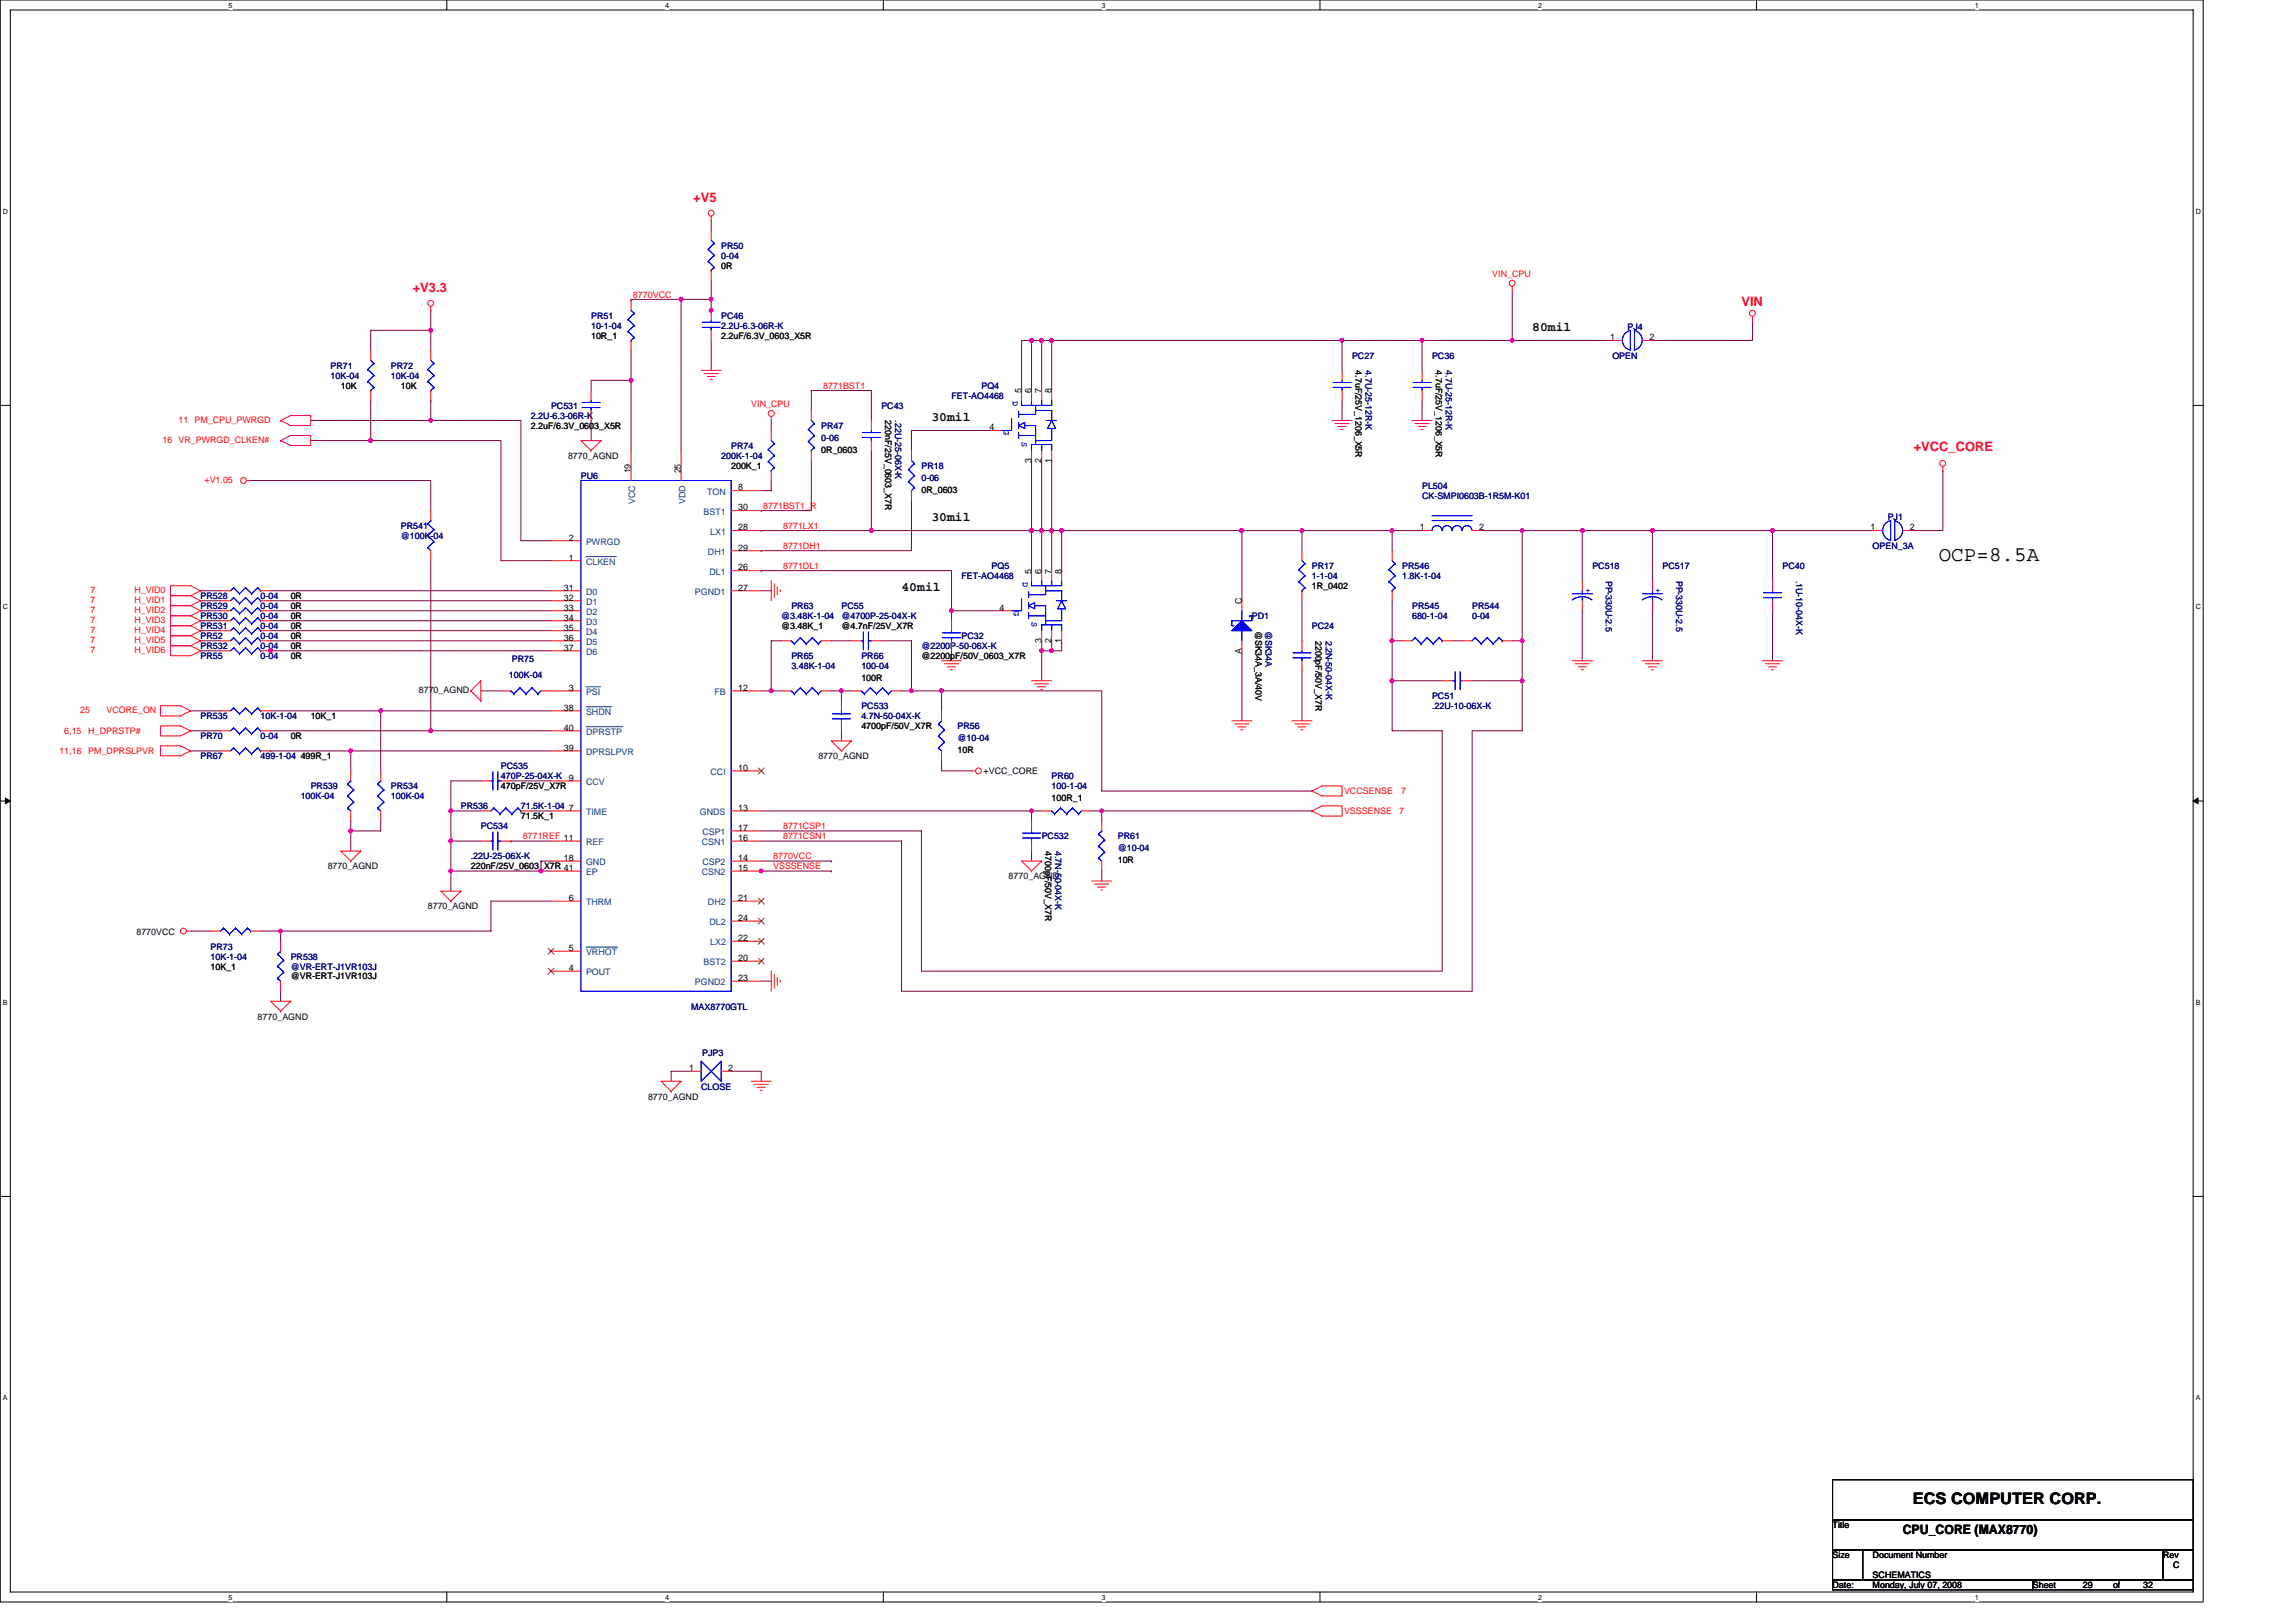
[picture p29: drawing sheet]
<svg xmlns="http://www.w3.org/2000/svg" width="297mm" height="210mm" viewBox="0 0 297 210" stroke-linecap="round" stroke-linejoin="round" font-family="sans-serif">
<defs><g id="words">
<text font-size="2.7" x="250.8" y="72.5">OCP=8.5A</text>
<text font-size="2.1" x="247.5" y="194.6">ECS COMPUTER CORP.</text>
<g font-size="1.7" fill="#f00">
<text x="89.7" y="26.2">+V5</text>
<text x="53.4" y="37.8">+V3.3</text>
<text x="225.3" y="39.6">VIN</text>
<text x="247.6" y="58.3">+VCC_CORE</text>
</g>
<g font-size="1.7">
<text x="198.2" y="42.8">80mil</text>
<text x="120.5" y="54.5">30mil</text>
<text x="120.5" y="67.4">30mil</text>
<text x="116.6" y="76.5">40mil</text>
<text x="246.2" y="198.5">CPU_CORE (MAX8770)</text>
</g>
<g font-size="1.2" fill="#000080">
<text x="93.3" y="32.2">PR50</text>
<text x="93.3" y="33.5">0-04</text>
<text x="76.5" y="41.2">PR51</text>
<text x="93.3" y="41.2">PC46</text>
<text x="42.8" y="47.7">PR71</text>
<text x="50.6" y="47.7">PR72</text>
<text x="76.5" y="42.5">10-1-04</text>
<text x="93.3" y="42.5">2.2U-6.3-06R-K</text>
<text x="174.9" y="46.4">PC27</text>
<text x="176.7" y="47.9" transform="rotate(90 176.7 47.9)">4.7U-25-12R-K</text>
<text x="185.3" y="46.4">PC36</text>
<text x="187" y="47.9" transform="rotate(90 187 47.9)">4.7U-25-12R-K</text>
<text x="208.6" y="46.4">OPEN</text>
<text x="210.5" y="42.7">PJ4</text>
<text x="42.8" y="49">10K-04</text>
<text x="50.6" y="49">10K-04</text>
<text x="71.3" y="52.9">PC531</text>
<text x="114" y="52.9">PC43</text>
<text x="123.1" y="51.6">FET-AO4468</text>
<text x="127" y="50.3">PQ4</text>
<text x="68.7" y="54.2">2.2U-6.3-06R-K</text>
<text x="93.3" y="59.4">200K-1-04</text>
<text x="94.6" y="58.1">PR74</text>
<text x="106.3" y="55.5">PR47</text>
<text x="106.3" y="57">0-06</text>
<text x="115.8" y="54.4" transform="rotate(90 115.8 54.4)">.22U-25-06X-K</text>
<text x="75.2" y="62">PU6</text>
<text x="119.2" y="60.7">PR18</text>
<text x="119.2" y="62.2">0-06</text>
<text x="184" y="63.2">PL504</text>
<text x="184" y="64.6">CK-SMPI0603B-1R5M-K01</text>
<text x="51.9" y="68.4">PR541</text>
<text x="51.9" y="69.7">@100K-04</text>
<text x="242.3" y="71">OPEN_3A</text>
<text x="244.2" y="67.3">PJ1</text>
<text x="25.9" y="77.5">PR528</text>
<text x="33.7" y="77.5">0-04</text>
<text x="124.4" y="74.9">FET-AO4468</text>
<text x="128.3" y="73.6">PQ5</text>
<text x="169.7" y="73.6">PR17</text>
<text x="169.7" y="74.9">1-1-04</text>
<text x="181.4" y="73.6">PR546</text>
<text x="181.4" y="74.9">1.8K-1-04</text>
<text x="206" y="73.6">PC518</text>
<text x="207.8" y="75.1" transform="rotate(90 207.8 75.1)">PP-330U-2.5</text>
<text x="215.1" y="73.6">PC517</text>
<text x="216.8" y="75.1" transform="rotate(90 216.8 75.1)">PP-330U-2.5</text>
<text x="230.6" y="73.6">PC40</text>
<text x="232.4" y="75.1" transform="rotate(90 232.4 75.1)">.1U-10-04X-K</text>
<text x="25.9" y="78.8">PR529</text>
<text x="25.9" y="80.1">PR530</text>
<text x="25.9" y="82.7">PR52</text>
<text x="25.9" y="81.4">PR531</text>
<text x="25.9" y="84">PR532</text>
<text x="33.7" y="78.8">0-04</text>
<text x="33.7" y="80.1">0-04</text>
<text x="33.7" y="81.4">0-04</text>
<text x="33.7" y="84">0-04</text>
<text x="33.7" y="82.7">0-04</text>
<text x="101.1" y="80.1">@3.48K-1-04</text>
<text x="102.4" y="78.8">PR63</text>
<text x="108.9" y="78.8">PC55</text>
<text x="108.9" y="80.1">@4700P-25-04X-K</text>
<text x="119.2" y="84">@2200P-50-06X-K</text>
<text x="124.4" y="82.7">PC32</text>
<text x="162" y="80.1">PD1</text>
<text x="163.7" y="81.6" transform="rotate(90 163.7 81.6)">@SK34A</text>
<text x="169.7" y="81.4">PC24</text>
<text x="171.5" y="82.9" transform="rotate(90 171.5 82.9)">2.2N-50-04X-K</text>
<text x="182.7" y="78.8">PR545</text>
<text x="182.7" y="80.1">680-1-04</text>
<text x="190.5" y="78.8">PR544</text>
<text x="190.5" y="80.1">0-04</text>
<text x="25.9" y="85.3">PR55</text>
<text x="33.7" y="85.3">0-04</text>
<text x="65.8" y="87.7">100K-04</text>
<text x="66.2" y="85.7">PR75</text>
<text x="102.4" y="85.3">PR65</text>
<text x="102.4" y="86.6">3.48K-1-04</text>
<text x="111.4" y="85.3">PR66</text>
<text x="111.4" y="86.6">100-04</text>
<text x="25.9" y="93">PR535</text>
<text x="25.9" y="95.6">PR70</text>
<text x="33.7" y="93">10K-1-04</text>
<text x="33.7" y="95.6">0-04</text>
<text x="111.4" y="91.8">PC533</text>
<text x="111.4" y="93">4.7N-50-04X-K</text>
<text x="123.9" y="94.3">PR56</text>
<text x="123.9" y="95.9">@10-04</text>
<text x="185.3" y="90.5">PC51</text>
<text x="185.3" y="91.8">.22U-10-06X-K</text>
<text x="25.9" y="98.2">PR67</text>
<text x="33.7" y="98.2">499-1-04</text>
<text x="64.8" y="99.5">PC535</text>
<text x="64.8" y="100.8">470P-25-04X-K</text>
<text x="136.1" y="100.8">PR60</text>
<text x="38.9" y="103.4">100K-04</text>
<text x="40.2" y="102.1">PR539</text>
<text x="50.6" y="102.1">PR534</text>
<text x="50.6" y="103.4">100K-04</text>
<text x="59.6" y="104.7">PR536</text>
<text x="62.2" y="107.3">PC534</text>
<text x="67.4" y="104.7">71.5K-1-04</text>
<text x="136.1" y="102.1">100-1-04</text>
<text x="60.9" y="111.2">.22U-25-06X-K</text>
<text x="134.8" y="108.6">PC532</text>
<text x="136.5" y="110.1" transform="rotate(90 136.5 110.1)">4.7N-50-04X-K</text>
<text x="144.6" y="108.6">PR61</text>
<text x="144.6" y="110.2">@10-04</text>
<text x="27.2" y="122.9">PR73</text>
<text x="27.2" y="124.1">10K-1-04</text>
<text x="37.6" y="124.1">PR538</text>
<text x="37.6" y="125.4">@VR-ERT-J1VR103J</text>
<text x="89.4" y="130.6">MAX8770GTL</text>
<text x="90.8" y="136.6">PJP3</text>
<text x="90.7" y="141">CLOSE</text>
</g>
<g font-size="1.2">
<text x="93.3" y="34.8">0R</text>
<text x="76.5" y="43.8">10R_1</text>
<text x="93.3" y="43.8">2.2uF/6.3V_0603_X5R</text>
<text x="175.4" y="47.9" transform="rotate(90 175.4 47.9)">4.7uF/25V_1206_X5R</text>
<text x="185.8" y="47.9" transform="rotate(90 185.8 47.9)">4.7uF/25V_1206_X5R</text>
<text x="208.3" y="44">1</text>
<text x="213.4" y="44">2</text>
<text x="44.1" y="50.3">10K</text>
<text x="51.9" y="50.3">10K</text>
<text x="132.1" y="50.9" transform="rotate(-90 132.1 50.9)">5</text>
<text x="133.4" y="50.9" transform="rotate(-90 133.4 50.9)">6</text>
<text x="134.7" y="50.9" transform="rotate(-90 134.7 50.9)">7</text>
<text x="136" y="50.9" transform="rotate(-90 136 50.9)">8</text>
<text x="68.7" y="55.5">2.2uF/6.3V_0603_X5R</text>
<text x="73.5" y="59.4">8770_AGND</text>
<text x="106.3" y="58.6">0R_0603</text>
<text x="114.5" y="54.4" transform="rotate(90 114.5 54.4)">220nF/25V_0603_X7R</text>
<text x="128" y="55.7">4</text>
<text x="133.4" y="59.8" transform="rotate(-90 133.4 59.8)">3</text>
<text x="134.7" y="59.8" transform="rotate(-90 134.7 59.8)">2</text>
<text x="136" y="59.8" transform="rotate(-90 136 59.8)">1</text>
<text x="81.6" y="61.3" transform="rotate(-90 81.6 61.3)">19</text>
<text x="88.1" y="61.3" transform="rotate(-90 88.1 61.3)">25</text>
<text x="94.6" y="60.7">200K_1</text>
<text x="95.5" y="63.5">8</text>
<text x="119.2" y="63.8">0R_0603</text>
<text x="73.6" y="69.9">2</text>
<text x="95.5" y="71.2">29</text>
<text x="95.5" y="66">30</text>
<text x="95.5" y="68.6">28</text>
<text x="183.7" y="68.6">1</text>
<text x="191.4" y="68.6">2</text>
<text x="242" y="68.6">1</text>
<text x="247.1" y="68.6">2</text>
<text x="37.6" y="77.5">0R</text>
<text x="72.9" y="76.4">31</text>
<text x="72.9" y="77.7">32</text>
<text x="73.6" y="72.5">1</text>
<text x="95.5" y="73.8">26</text>
<text x="95.5" y="76.4">27</text>
<text x="133.4" y="74.2" transform="rotate(-90 133.4 74.2)">5</text>
<text x="134.7" y="74.2" transform="rotate(-90 134.7 74.2)">6</text>
<text x="136" y="74.2" transform="rotate(-90 136 74.2)">7</text>
<text x="137.3" y="74.2" transform="rotate(-90 137.3 74.2)">8</text>
<text x="169.7" y="76.2">1R_0402</text>
<text x="37.6" y="78.8">0R</text>
<text x="37.6" y="80.1">0R</text>
<text x="37.6" y="82.7">0R</text>
<text x="37.6" y="81.4">0R</text>
<text x="37.6" y="84">0R</text>
<text x="72.9" y="79">33</text>
<text x="72.9" y="80.3">34</text>
<text x="72.9" y="82.9">36</text>
<text x="72.9" y="81.6">35</text>
<text x="101.1" y="81.4">@3.48K_1</text>
<text x="108.9" y="81.4">@4.7nF/25V_X7R</text>
<text x="129.3" y="79">4</text>
<text x="134.7" y="83.1" transform="rotate(-90 134.7 83.1)">3</text>
<text x="136" y="83.1" transform="rotate(-90 136 83.1)">2</text>
<text x="137.3" y="83.1" transform="rotate(-90 137.3 83.1)">1</text>
<text x="160.7" y="78.1" transform="rotate(-90 160.7 78.1)">C</text>
<text x="162.4" y="81.6" transform="rotate(90 162.4 81.6)">@SK34A_3A/40V</text>
<text x="170.2" y="82.9" transform="rotate(90 170.2 82.9)">2200pF/50V_X7R</text>
<text x="37.6" y="85.3">0R</text>
<text x="54.2" y="89.7">8770_AGND</text>
<text x="72.9" y="84.2">37</text>
<text x="73.6" y="89.4">3</text>
<text x="95.5" y="89.4">12</text>
<text x="111.4" y="88.1">100R</text>
<text x="119.2" y="85.3">@2200pF/50V_0603_X7R</text>
<text x="160.7" y="84.6" transform="rotate(-90 160.7 84.6)">A</text>
<text x="37.6" y="95.6">0R</text>
<text x="40.2" y="93">10K_1</text>
<text x="72.9" y="94.5">40</text>
<text x="72.9" y="91.9">38</text>
<text x="111.4" y="94.3">4700pF/50V_X7R</text>
<text x="38.9" y="98.2">499R_1</text>
<text x="72.9" y="97.1">39</text>
<text x="73.6" y="101">9</text>
<text x="95.5" y="99.7">10</text>
<text x="105.9" y="98.2">8770_AGND</text>
<text x="123.9" y="97.5">10R</text>
<text x="127.3" y="100.2">+VCC_CORE</text>
<text x="64.8" y="102.1">470pF/25V_X7R</text>
<text x="67.4" y="106">71.5K_1</text>
<text x="73.6" y="104.9">7</text>
<text x="95.5" y="107.5">17</text>
<text x="95.5" y="104.9">13</text>
<text x="136.1" y="103.7">100R_1</text>
<text x="42.4" y="112.5">8770_AGND</text>
<text x="60.9" y="112.5">220nF/25V_0603_X7R 41</text>
<text x="72.9" y="111.4">18</text>
<text x="95.5" y="111.4">14</text>
<text x="95.5" y="108.8">16</text>
<text x="95.5" y="112.7">15</text>
<text x="130.5" y="113.8">8770_AGND</text>
<text x="135.2" y="110.1" transform="rotate(90 135.2 110.1)">4700pF/50V_X7R</text>
<text x="144.6" y="111.7">10R</text>
<text x="55.3" y="117.7">8770_AGND</text>
<text x="73.6" y="116.6">6</text>
<text x="95.5" y="116.6">21</text>
<text x="95.5" y="119.1">24</text>
<text x="17.6" y="120.9">8770VCC</text>
<text x="27.2" y="125.4">10K_1</text>
<text x="73.6" y="125.6">4</text>
<text x="73.6" y="123">5</text>
<text x="95.5" y="124.3">20</text>
<text x="95.5" y="121.8">22</text>
<text x="33.3" y="131.9">8770_AGND</text>
<text x="37.6" y="126.7">@VR-ERT-J1VR103J</text>
<text x="95.5" y="126.9">23</text>
<text x="83.8" y="142.3">8770_AGND</text>
<text x="89.2" y="138.6">1</text>
<text x="94.2" y="138.6">2</text>
<text x="237.1" y="197.7">Title</text>
<text x="237.1" y="201.6">Size</text>
<text x="242.3" y="201.6">Document Number</text>
<text x="279.8" y="201.6">Rev</text>
<text x="281.1" y="202.9">C</text>
<text x="237.1" y="205.5">Date:</text>
<text x="242.3" y="205.5">Monday, July 07, 2008</text>
<text x="242.3" y="204.2">SCHEMATICS</text>
<text x="263" y="205.5">Sheet</text>
<text x="269.5" y="205.5">29</text>
<text x="273.4" y="205.5">of</text>
<text x="277.3" y="205.5">32</text>
</g>
<g font-size="1.2" fill="#f00">
<text x="193.1" y="35.8">VIN_CPU</text>
<text x="81.9" y="38.6">8770VCC</text>
<text x="97.2" y="52.6">VIN_CPU</text>
<text x="106.5" y="50.3">8771BST1</text>
<text x="21" y="57.3">16 VR_PWRGD_CLKEN#</text>
<text x="23.1" y="54.7">11 PM_CPU_PWRGD</text>
<text x="26.5" y="62.5">+V1.05</text>
<text x="98.7" y="65.8">8771BST1_R</text>
<text x="101.3" y="71">8771DH1</text>
<text x="101.3" y="68.4">8771LX1</text>
<text x="11.7" y="76.7">7</text>
<text x="17.4" y="76.7">H_VID0</text>
<text x="101.3" y="73.6">8771DL1</text>
<text x="11.7" y="79.3">7</text>
<text x="11.7" y="80.6">7</text>
<text x="11.7" y="78">7</text>
<text x="11.7" y="81.9">7</text>
<text x="11.7" y="83.2">7</text>
<text x="17.4" y="79.3">H_VID2</text>
<text x="17.4" y="80.6">H_VID3</text>
<text x="17.4" y="78">H_VID1</text>
<text x="17.4" y="81.9">H_VID4</text>
<text x="17.4" y="83.2">H_VID5</text>
<text x="11.7" y="84.5">7</text>
<text x="17.4" y="84.5">H_VID6</text>
<text x="8.3" y="95">6,15</text>
<text x="10.4" y="92.3">25</text>
<text x="11.4" y="95">H_DPRSTP#</text>
<text x="13.8" y="92.3">VCORE_ON</text>
<text x="7.7" y="97.6">11,16</text>
<text x="11.4" y="97.6">PM_DPRSLPVR</text>
<text x="101.3" y="107.3">8771CSP1</text>
<text x="173.9" y="102.8">VCCSENSE</text>
<text x="173.9" y="105.3">VSSSENSE</text>
<text x="181" y="105.3">7</text>
<text x="181.3" y="102.8">7</text>
<text x="67.6" y="108.6">8771REF 11</text>
<text x="100" y="111.1">8770VCC</text>
<text x="100" y="112.4">VSSSENSE</text>
<text x="101.3" y="108.6">8771CSN1</text>
</g>
<g font-size="1.2" fill="#00f">
<text x="131" y="51.9" transform="rotate(90 131 51.9)">D</text>
<text x="129.9" y="55.7" transform="rotate(90 129.9 55.7)">G</text>
<text x="132.2" y="57.1" transform="rotate(90 132.2 57.1)">S</text>
<text x="132.3" y="75.3" transform="rotate(90 132.3 75.3)">D</text>
<text x="205.1" y="76.7">+</text>
<text x="214.2" y="76.7">+</text>
<text x="131.2" y="79" transform="rotate(90 131.2 79)">G</text>
<text x="133.5" y="80.4" transform="rotate(90 133.5 80.4)">S</text>
</g>
<g font-size="1.2" fill="#004080">
<text x="82.2" y="65.2" transform="rotate(-90 82.2 65.2)">VCC</text>
<text x="88.7" y="65.2" transform="rotate(-90 88.7 65.2)">VDD</text>
<text x="91.5" y="64">TON</text>
<text x="75.8" y="70.5">PWRGD</text>
<text x="91" y="66.6">BST1</text>
<text x="91.6" y="71.8">DH1</text>
<text x="91.9" y="69.2">LX1</text>
<text x="75.8" y="77">D0</text>
<text x="75.8" y="73.1">CLKEN</text>
<text x="89.9" y="77">PGND1</text>
<text x="91.8" y="74.4">DL1</text>
<text x="75.8" y="78.3">D1</text>
<text x="75.8" y="79.6">D2</text>
<text x="75.8" y="80.9">D3</text>
<text x="75.8" y="83.5">D5</text>
<text x="75.8" y="82.1">D4</text>
<text x="75.8" y="84.8">D6</text>
<text x="75.8" y="89.9">PSI</text>
<text x="92.4" y="89.9">FB</text>
<text x="75.8" y="95.1">DPRSTP</text>
<text x="75.8" y="92.5">SHDN</text>
<text x="75.8" y="101.6">CCV</text>
<text x="75.8" y="97.7">DPRSLPVR</text>
<text x="91.9" y="100.3">CCI</text>
<text x="75.8" y="105.5">TIME</text>
<text x="90.5" y="105.5">GNDS</text>
<text x="75.8" y="109.4">REF</text>
<text x="75.8" y="112">GND</text>
<text x="75.8" y="113.2">EP</text>
<text x="90.8" y="109.4">CSN1</text>
<text x="90.8" y="113.2">CSN2</text>
<text x="90.9" y="108.1">CSP1</text>
<text x="90.9" y="112">CSP2</text>
<text x="75.8" y="117.1">THRM</text>
<text x="91.6" y="117.1">DH2</text>
<text x="91.8" y="119.7">DL2</text>
<text x="75.8" y="123.6">VRHOT</text>
<text x="91" y="124.9">BST2</text>
<text x="91.9" y="122.3">LX2</text>
<text x="75.8" y="126.2">POUT</text>
<text x="89.9" y="127.5">PGND2</text>
</g>
<g font-size=".9">
<text x="29.6" y="1">5</text>
<text x="86" y="1">4</text>
<text x="142.5" y="1">3</text>
<text x="199" y="1">2</text>
<text x="255.5" y="1">1</text>
<text x=".4" y="27.7">D</text>
<text x="284.1" y="27.7">D</text>
<text x=".4" y="78.8">C</text>
<text x="284.1" y="78.8">C</text>
<text x=".4" y="130">B</text>
<text x="284.1" y="130">B</text>
<text x=".4" y="181.2">A</text>
<text x="284.1" y="181.2">A</text>
<text x="29.6" y="206.9">5</text>
<text x="86" y="206.9">4</text>
<text x="142.5" y="206.9">3</text>
<text x="199" y="206.9">2</text>
<text x="255.5" y="206.9">1</text>
</g>
</g></defs>
<path d="M0 0h285v207.3h-285zM1.3 1.3h282.4v204.7h-282.4z" fill="none" stroke="#000" stroke-width=".13"/>
<g fill="#fff">
<path d="M29.6 .1h.5v1.1h-.5z"/>
<path d="M29.6 206.1h.5v1.1h-.5z"/>
</g>
<path d="M57.8 0v1.3M57.8 206v1.3" fill="none" stroke="#000" stroke-width=".13"/>
<g fill="#fff">
<path d="M86 .1h.5v1.1h-.5z"/>
<path d="M86 206.1h.5v1.1h-.5z"/>
</g>
<path d="M114.3 0v1.3M114.3 206v1.3" fill="none" stroke="#000" stroke-width=".13"/>
<g fill="#fff">
<path d="M142.5 .1h.5v1.1h-.5z"/>
<path d="M142.5 206.1h.5v1.1h-.5z"/>
</g>
<path d="M170.8 0v1.3M170.8 206v1.3" fill="none" stroke="#000" stroke-width=".13"/>
<g fill="#fff">
<path d="M199 .1h.5v1.1h-.5z"/>
<path d="M199 206.1h.5v1.1h-.5z"/>
</g>
<path d="M227.2 0v1.3M227.2 206v1.3" fill="none" stroke="#000" stroke-width=".13"/>
<g fill="#fff">
<path d="M255.5 .1h.5v1.1h-.5z"/>
<path d="M255.5 206.1h.5v1.1h-.5z"/>
<path d="M.4 26.9h.6v1h-.6z"/>
<path d="M284.1 26.9h.6v1h-.6z"/>
<path d="M.4 78h.6v1.1h-.6z"/>
<path d="M284.1 78h.6v1.1h-.6z"/>
</g>
<path d="M0 52.5h1.3M283.7 52.5h1.3" fill="none" stroke="#000" stroke-width=".13"/>
<g fill="#fff">
<path d="M.4 129.2h.6v1h-.6z"/>
<path d="M284.1 129.2h.6v1h-.6z"/>
</g>
<path d="M0 103.6h1.3M283.7 103.6h1.3" fill="none" stroke="#000" stroke-width=".13"/>
<path d="M.7 103.3l.6 .3-.6 .4zM283.7 103.6l.7-.3v.7z" fill="#000" stroke="#000" stroke-width=".13"/>
<g fill="#fff">
<path d="M.4 180.4h.6v1h-.6z"/>
<path d="M284.1 180.4h.6v1h-.6z"/>
</g>
<path d="M0 154.8h1.3M283.7 154.8h1.3M237.1 191.5h46.6v5.1h-46.6zM237.1 196.6h46.6v3.9h-46.6zM237.1 204.4h25.9v1.3h-25.9zM237.1 200.5h3.9v3.9h-3.9zM241 200.5h38.8v3.9h-38.8zM263 204.4h20.7v1.3h-20.7zM279.8 200.5h3.9v3.9h-3.9z" fill="none" stroke="#000" stroke-width=".13"/>
<g fill="none" stroke="#800040" stroke-width=".13">
<path d="M81.6 38.9h.1M88.1 38.7h3.9M88.1 38.7h.1M88.1 38.7h-6.5v.2M88.1 38.7v19.6M92 28.5v1.3M92 36.3v2.4M92 38.7h.1M92 38.7v1.5M195.6 37.6v6.4M40.2 54.4h15.5M40.2 57h7.8"/>
<path d="M48 57h16.8v15.5h6.5M48 51.8h.1M48 51.8v5.2M55.7 54.4h11.7v15.6h3.9M55.7 51.8h.1M55.7 42.7h-7.7v2.6M55.7 42.7v2.6M55.7 42.7h.1M55.7 40.2v2.5M55.7 51.8v2.6M76.5 54.4v2.6M81.6 49.2h.1"/>
<path d="M81.6 49.2h-5.1v1.3M81.6 45.3v3.9M81.6 49.2v9.1M92 44v3.9M99.8 54.4v1.3M105 50.5v2.6M105 59.6v6.5h-6.5M105 50.5h.1M105 50.5h7.7v3.9M112.7 58.3v10.3M128.3 55.7h-10.4v2.6M133.5 59.6v9"/>
<path d="M133.5 44h-1.3v6.5M133.5 44h1.3M133.5 44h.1M133.5 44v6.5M134.8 59.6v9M134.8 44h.1M134.8 44h1.3M134.8 44v6.5M136.1 44v6.5M136.1 59.6h.1M136.1 59.6v14.2M136.1 44h47.9"/>
<path d="M173.6 44h.1M173.6 44v3.9M173.6 51.8v2.6M184 51.8v2.6M184 44h.1M195.6 44h13M195.6 44h-11.6v3.9M195.6 44h.1M226.7 41.4v2.6h-12.9M25.9 77.7h2.6M25.9 76.4h2.6M25.9 79h2.6"/>
<path d="M32.4 62.2h23.3v3.9M35 76.4h36.3M35 77.7h36.3M35 79h36.3M55.7 72.5v22.1M98.5 71.2h.1M98.5 73.8h.1M98.5 66.1h.1M98.5 68.6h.1M98.5 76.4h1.3M98.5 73.8h24.6v5.2h6.5M98.5 68.6h36.3"/>
<path d="M99.8 62.2v1.3h-1.3M117.9 64.8v6.4h-19.4M123.1 79h.1M123.1 79v1.3M133.5 68.6h.1M133.5 68.6v5.2M134.8 68.6h1.3M134.8 68.6h.1M134.8 68.6v5.2M136.1 68.6h.1M136.1 68.6h1.2v5.2M137.3 68.6h.1"/>
<path d="M137.3 68.6h42.8M160.7 68.6v9.1M160.7 68.6h.1M168.4 77.7v5.2M168.4 68.6v2.6M168.4 68.6h.1M180.1 68.6v2.6M180.1 68.6h3.9M180.1 77.7v5.2M191.7 68.6h5.2M196.9 68.6h.1M196.9 68.6v26h-6.4v33.6h-73.9v-19.4"/>
<path d="M196.9 68.6h7.8M204.7 68.6v6.5M204.7 79v6.5M204.7 68.6h.1M204.7 68.6h37.6M213.8 68.6h.1M213.8 68.6v6.5M213.8 79v6.5M229.3 68.6v6.5M229.3 79v6.5M229.3 68.6h.1M251.4 60.9v7.7h-3.9"/>
<path d="M24.7 92h3.8M24.7 94.6h3.8M24.7 97.2h3.8M25.9 80.3h2.6M25.9 81.6h2.6M25.9 82.9h2.6M25.9 84.2h2.6M34.9 84.2h.1M35 80.3h36.3M35 81.6h36.3M35 82.9h36.3M35 94.6h20.7"/>
<path d="M35 92h14.3M35 97.2h10.4v2.5M35 97.2h.1M35 84.2h.1M35 84.2h36.3M45.4 97.2h.1M45.4 97.2h25.9M49.3 92h.1M49.3 92v7.7M49.3 92h22M55.7 94.6h.1M55.7 94.6h15.6"/>
<path d="M62.2 89.4h2.6M98.5 89.4h1.3M99.8 89.4h.1M99.8 89.4h1.3M101.1 82.9h-1.3v6.5M107.5 82.9h2.6M107.5 89.4h1.4M108.9 89.4h.1M108.9 89.4v1.3M108.9 94.6v1.3M108.9 89.4h1.2M114 82.9h3.9"/>
<path d="M116.6 89.4h1.3M117.9 89.4h.1M117.9 82.9h.1M117.9 89.4h3.9M117.9 82.9v6.5M121.8 89.4v2.6M121.8 89.4h20.7v12.9h27.2M121.8 98.4v1.3h3.9M123.1 84.2v1.3M134.8 84.2h.1M134.8 84.2v3.9M134.8 82.9v1.3"/>
<path d="M134.8 84.2h1.3M136.1 84.2h.1M136.1 82.9v1.3h1.2v-1.3M160.7 84.2v9.1M168.4 86.8v6.5M180.1 82.9h1.3M180.1 82.9h.1M180.1 88.1v6.5h6.5v31h-67.4v-18.1M180.1 88.1h.1M180.1 82.9v5.2M180.1 88.1h6.5M187.9 82.9h1.3"/>
<path d="M190.5 88.1h6.4M195.6 82.9h1.3M196.9 88.1h.1M196.9 82.9h.1M45.4 107.5h.1M45.4 106.2v1.3M45.4 107.5v2.6M49.3 106.2v1.3h-3.9M58.3 108.8h3.9M58.3 104.9h3.9M58.3 104.9h.1M58.3 108.8h.1"/>
<path d="M58.3 108.8v3.9M58.3 112.7h.1M58.3 112.7v2.6M58.3 112.7h11.7M62.2 101h-3.9v7.8M66.1 101h5.2M66.1 108.8h.1M66.1 108.8h5.2M68.7 104.9h2.6M70 112.7h1.3M70 111.4h1.3M70 111.4h.1"/>
<path d="M70 111.4v1.3M71.3 116.6h-7.8v3.9h-27.2M98.4 112.7h.1M98.4 112.7h9.1M98.5 108.8h18.1M98.5 104.9h35M98.5 107.5h20.7M98.5 111.4h9M107.5 111.4h.1M107.5 112.7h.1M116.6 108.8h.1M119.2 107.5h.1"/>
<path d="M133.5 104.9h.1M133.5 104.9v1.3M133.5 110.1v1.3M133.5 104.9h1.3M141.2 104.9h1.3M142.5 104.9h.1M142.5 112.7v1.3M142.5 104.9v1.3M142.5 104.9h27.2M24.7 120.5h2.5M33.7 120.5h2.6M36.3 128.2v1.3"/>
<path d="M36.3 120.5h.1M36.3 120.5v1.3M89.4 138.6h-2.6v1.3M94.6 138.6h3.9v1.3M98.5 126.9h1.3"/>
</g>
<g fill="#f0f" stroke="#f0f" stroke-width=".13">
<path d="M196.7 87.9l.2-.1 .2 .1 .1 .2-.1 .1-.2 .1-.2-.1v-.1z" fill-rule="evenodd"/>
<path d="M196.7 68.5l.2-.1 .2 .1 .1 .1-.1 .2-.2 .1-.2-.1v-.2z" fill-rule="evenodd"/>
<path d="M137.2 68.5l.1-.1 .2 .1 .1 .1-.1 .2-.2 .1-.1-.1-.1-.2z" fill-rule="evenodd"/>
<path d="M49.1 91.8l.2-.1 .1 .1 .1 .1-.1 .2-.1 .1-.2-.1-.1-.2z" fill-rule="evenodd"/>
<path d="M133.3 104.7h.2h.1l.1 .2-.1 .2-.1 .1-.2-.1-.1-.2z" fill-rule="evenodd"/>
<path d="M99.6 89.2l.2-.1 .1 .1 .1 .2-.1 .1-.1 .1-.2-.1-.1-.1z" fill-rule="evenodd"/>
<path d="M112.5 68.5l.2-.1 .2 .1 .1 .1-.1 .2-.2 .1-.2-.1v-.2z" fill-rule="evenodd"/>
<path d="M117.7 89.2l.2-.1 .2 .1v.2v.1l-.2 .1-.2-.1v-.1z" fill-rule="evenodd"/>
<path d="M213.6 68.5l.2-.1 .1 .1 .1 .1-.1 .2-.1 .1-.2-.1-.1-.2z" fill-rule="evenodd"/>
<path d="M196.7 82.7l.2-.1 .2 .1 .1 .2-.1 .2h-.2h-.2v-.2z" fill-rule="evenodd"/>
<path d="M135.9 68.5l.1-.1 .2 .1 .1 .1-.1 .2-.2 .1-.1-.1-.1-.2z" fill-rule="evenodd"/>
<path d="M168.3 68.5l.1-.1 .2 .1 .1 .1-.1 .2-.2 .1-.1-.1-.1-.2z" fill-rule="evenodd"/>
<path d="M47.8 56.8l.1-.1 .2 .1 .1 .2-.1 .2h-.2h-.1l-.1-.2z" fill-rule="evenodd"/>
<path d="M55.5 54.2l.2-.1 .2 .1 .1 .2-.1 .2h-.2h-.2v-.2z" fill-rule="evenodd"/>
<path d="M58.1 108.6l.2-.1 .2 .1 .1 .2-.1 .2-.2 .1-.2-.1v-.2z" fill-rule="evenodd"/>
<path d="M69.8 112.5l.2-.1 .1 .1 .1 .2-.1 .1-.1 .1-.2-.1-.1-.1z" fill-rule="evenodd"/>
<path d="M45.2 107.3h.2h.1l.1 .2-.1 .2-.1 .1-.2-.1-.1-.2z" fill-rule="evenodd"/>
<path d="M135.9 68.5l.1-.1 .2 .1 .1 .1-.1 .2-.2 .1-.1-.1-.1-.2z" fill-rule="evenodd"/>
<path d="M195.5 43.8h.1h.2l.1 .2-.1 .2-.2 .1-.1-.1-.1-.2z" fill-rule="evenodd"/>
<path d="M135.9 43.8h.1h.2l.1 .2-.1 .2-.2 .1-.1-.1-.1-.2z" fill-rule="evenodd"/>
<path d="M229.1 68.5l.2-.1 .2 .1v.1v.2l-.2 .1-.2-.1v-.2z" fill-rule="evenodd"/>
<path d="M183.8 43.8h.2h.1l.1 .2-.1 .2-.1 .1-.2-.1-.1-.2z" fill-rule="evenodd"/>
<path d="M134.6 84l.1-.1 .2 .1 .1 .2-.1 .2h-.2h-.1l-.1-.2z" fill-rule="evenodd"/>
<path d="M91.8 38.5h.2h.2v.2v.2l-.2 .1-.2-.1v-.2z" fill-rule="evenodd"/>
<path d="M196.7 87.9l.2-.1 .2 .1 .1 .2-.1 .1-.2 .1-.2-.1v-.1z" fill-rule="evenodd"/>
<path d="M196.7 68.5l.2-.1 .2 .1 .1 .1-.1 .2-.2 .1-.2-.1v-.2z" fill-rule="evenodd"/>
<path d="M137.2 68.5l.1-.1 .2 .1 .1 .1-.1 .2-.2 .1-.1-.1-.1-.2z" fill-rule="evenodd"/>
<path d="M49.1 91.8l.2-.1 .1 .1 .1 .1-.1 .2-.1 .1-.2-.1-.1-.2z" fill-rule="evenodd"/>
<path d="M133.3 104.7h.2h.1l.1 .2-.1 .2-.1 .1-.2-.1-.1-.2z" fill-rule="evenodd"/>
<path d="M99.6 89.2l.2-.1 .1 .1 .1 .2-.1 .1-.1 .1-.2-.1-.1-.1z" fill-rule="evenodd"/>
<path d="M112.5 68.5l.2-.1 .2 .1 .1 .1-.1 .2-.2 .1-.2-.1v-.2z" fill-rule="evenodd"/>
<path d="M117.7 89.2l.2-.1 .2 .1v.2v.1l-.2 .1-.2-.1v-.1z" fill-rule="evenodd"/>
<path d="M213.6 68.5l.2-.1 .1 .1 .1 .1-.1 .2-.1 .1-.2-.1-.1-.2z" fill-rule="evenodd"/>
<path d="M196.7 82.7l.2-.1 .2 .1 .1 .2-.1 .2h-.2h-.2v-.2z" fill-rule="evenodd"/>
<path d="M135.9 68.5l.1-.1 .2 .1 .1 .1-.1 .2-.2 .1-.1-.1-.1-.2z" fill-rule="evenodd"/>
<path d="M168.3 68.5l.1-.1 .2 .1 .1 .1-.1 .2-.2 .1-.1-.1-.1-.2z" fill-rule="evenodd"/>
<path d="M47.8 56.8l.1-.1 .2 .1 .1 .2-.1 .2h-.2h-.1l-.1-.2z" fill-rule="evenodd"/>
<path d="M55.5 54.2l.2-.1 .2 .1 .1 .2-.1 .2h-.2h-.2v-.2z" fill-rule="evenodd"/>
<path d="M58.1 108.6l.2-.1 .2 .1 .1 .2-.1 .2-.2 .1-.2-.1v-.2z" fill-rule="evenodd"/>
<path d="M69.8 112.5l.2-.1 .1 .1 .1 .2-.1 .1-.1 .1-.2-.1-.1-.1z" fill-rule="evenodd"/>
<path d="M45.2 107.3h.2h.1l.1 .2-.1 .2-.1 .1-.2-.1-.1-.2z" fill-rule="evenodd"/>
<path d="M135.9 68.5l.1-.1 .2 .1 .1 .1-.1 .2-.2 .1-.1-.1-.1-.2z" fill-rule="evenodd"/>
<path d="M195.5 43.8h.1h.2l.1 .2-.1 .2-.2 .1-.1-.1-.1-.2z" fill-rule="evenodd"/>
<path d="M135.9 43.8h.1h.2l.1 .2-.1 .2-.2 .1-.1-.1-.1-.2z" fill-rule="evenodd"/>
<path d="M229.1 68.5l.2-.1 .2 .1v.1v.2l-.2 .1-.2-.1v-.2z" fill-rule="evenodd"/>
<path d="M183.8 43.8h.2h.1l.1 .2-.1 .2-.1 .1-.2-.1-.1-.2z" fill-rule="evenodd"/>
<path d="M134.6 84l.1-.1 .2 .1 .1 .2-.1 .2h-.2h-.1l-.1-.2z" fill-rule="evenodd"/>
<path d="M91.8 38.5h.2h.2v.2v.2l-.2 .1-.2-.1v-.2z" fill-rule="evenodd"/>
<circle cx="123.1" cy="79" r=".24"/>
<circle cx="142.5" cy="104.9" r=".24"/>
<circle cx="81.6" cy="49.2" r=".25"/>
<circle cx="108.8" cy="89.4" r=".25"/>
<circle cx="121.8" cy="89.4" r=".25"/>
<circle cx="55.7" cy="94.5" r=".25"/>
<circle cx="180.1" cy="82.9" r=".25"/>
<circle cx="180.1" cy="88.1" r=".25"/>
<circle cx="160.7" cy="68.6" r=".25"/>
<circle cx="133.5" cy="68.6" r=".25"/>
<circle cx="180.1" cy="68.6" r=".25"/>
<circle cx="55.7" cy="42.7" r=".25"/>
<circle cx="36.3" cy="120.5" r=".25"/>
<circle cx="58.3" cy="104.9" r=".24"/>
<circle cx="58.3" cy="112.7" r=".24"/>
<circle cx="45.4" cy="97.1" r=".24"/>
<circle cx="134.7" cy="68.6" r=".25"/>
<circle cx="134.7" cy="44" r=".25"/>
<circle cx="173.6" cy="44" r=".25"/>
<circle cx="133.5" cy="44" r=".25"/>
<circle cx="136" cy="84.2" r=".24"/>
<circle cx="204.7" cy="68.6" r=".25"/>
<circle cx="98.5" cy="112.7" r=".24"/>
<circle cx="92" cy="40.1" r=".24"/>
<circle cx="35" cy="84.2" r=".24"/>
<circle cx="88.1" cy="38.7" r=".25"/>
</g>
<g fill="none" stroke="#f00" stroke-width=".13">
<path d="M55.7 39.6v.6M81.6 38.9v1.3M92 28.5h.1M92 28v.5M92 29.8v1.3M92 35v1.3M195.6 37v.6M36.3 54.4h.1M36.3 57h.1M40.2 53.8h-2.6l-1.3 .6M40.2 53.8v1.3h-2.6l-1.3-.7M40.2 53.8h.1"/>
<path d="M40.2 56.3h-2.6l-1.3 .7M40.2 56.3v1.3h-2.6l-1.3-.6M40.2 56.3h.1M48 45.3v1.3M48 50.5v1.3M55.7 40.2h.1M55.7 45.3v1.3M55.7 50.5v1.3M76.5 58.3h.1M76.5 50.5v1.3M76.5 53.1v1.3M77.8 57h-2.6l1.3 1.3"/>
<path d="M77.8 57h.1M77.8 57l-1.3 1.3M81.6 44v1.3M81.6 58.3v3.9M88.1 58.3v3.9M90.7 47.9h2.6M91.1 48.3h1.8M91.5 48.7h1M91.9 49.1h.2M92 40.2v1.2M92 42.7v1.3M99.8 53.9v.5"/>
<path d="M99.8 55.7v1.3M105 53.1v1.3M105 58.3v1.3M112.7 54.4v1.3M112.7 57v1.3M117.9 58.3v1.3M128.3 55.7h1.3M132.2 50.5v1.3M133.5 50.5v1.3M133.5 58.3v1.3M134.8 50.5v1.3M134.8 58.3v1.3"/>
<path d="M136.1 50.5v1.3M136.1 58.3v1.3M172.3 54.4h2.6M172.7 54.8h1.8M173.1 55.2h1M173.5 55.6h.3M173.6 47.9v1.3M173.6 50.5v1.3M182.7 54.4h2.6M183.1 54.8h1.8M183.5 55.2h1M183.9 55.6h.2"/>
<path d="M184 47.9v1.3M184 50.5v1.3M208.6 44h1.3M212.5 44h1.3M226.7 41.4h.1M226.7 40.9v.5M24.7 78.4h-2.6v1.3h2.6M24.7 79.7h-2.6v1.3h2.6M24.7 77.1h-2.6v1.3h2.6M24.7 78.4l1.2 .6M24.7 79.7l1.2 .6M24.7 77.1l1.2 .6"/>
<path d="M25.9 79h.1M25.9 76.4l-1.2-.6h-2.6v1.3h2.6M25.9 76.4h.1M25.9 77.7h.1M25.9 79l-1.2 .7M25.9 76.4l-1.2 .7M25.9 77.7l-1.2 .7M28.5 77.7h1.3M28.5 79h1.3M28.5 76.4h1.3M31.9 62.2h.5M33.7 77.7h1.3"/>
<path d="M33.7 79h1.3M33.7 76.4h1.3M55.7 66.1v1.3M55.7 71.2v1.3M71.3 77.7h3.9M71.3 79h3.9M71.3 76.4h3.9M71.3 70h3.9M71.3 72.5h3.9M94.6 76.4h3.9M94.6 66.1h3.9M94.6 68.6h3.9"/>
<path d="M94.6 73.8h3.9M94.6 71.2h3.9M94.6 63.5h3.9M99.8 75.1v2.6M99.8 60.9v1.3M100.2 75.5v1.8M100.6 75.9v1M100.9 76.3v.3M117.9 63.5v1.3M129.6 79h1.3M133.5 73.8v1.3M134.8 73.8v1.3"/>
<path d="M136.1 73.8v1.3M137.3 73.8v1.3M160.7 77.7v1.3M168.4 71.2v1.3M168.4 76.4v1.3M180.1 71.2v1.3M180.1 76.4v1.3M184 68.6h1.3M190.5 68.6h1.2M204.7 75.1v1.3M204.7 77.7v1.3M213.8 75.1v1.3"/>
<path d="M213.8 77.7v1.3M229.3 75.1v1.3M229.3 77.7v1.3M242.3 68.6h1.3M246.2 68.6h1.3M251.4 60.9h.1M251.4 60.4v.5M20.8 96.5h2.5l1.4 .7-1.4 .6h-2.5zM20.8 91.3h2.5l1.4 .7-1.4 .6h-2.5zM20.8 93.9h2.5l1.4 .7-1.4 .6h-2.5zM24.7 81h-2.6v1.3h2.6M24.7 82.3h-2.6v1.2h2.6"/>
<path d="M24.7 83.5h-2.6v1.3h2.6l1.2-.6M24.7 97.2h.1M24.7 92h.1M24.7 94.6h.1M24.7 81l1.2 .6M24.7 82.3l1.2 .6M24.7 83.5l1.2 .7M25.9 80.3h.1M25.9 81.6h.1M25.9 82.9h.1M25.9 84.2h.1M25.9 80.3l-1.2 .7"/>
<path d="M25.9 81.6l-1.2 .7M25.9 82.9l-1.2 .6M28.5 82.9h1.3M28.5 84.2h1.3M28.5 94.6h1.3M28.5 92h1.3M28.5 80.3h1.3M28.5 97.2h1.3M28.5 81.6h1.3M33.7 82.9h1.3M33.7 84.2h1.3M33.7 94.6h1.3"/>
<path d="M33.7 92h1.3M33.7 80.3h1.3M33.7 97.2h1.3M33.7 81.6h1.3M45.4 99.7v1.3M49.3 99.7v1.3M60.9 89.4l1.3-1.3v2.6M60.9 89.4h.1M60.9 89.4l1.3 1.3M62.2 90.7h.1M64.8 89.4h1.3M70 89.4h5.2"/>
<path d="M71.3 82.9h3.9M71.3 84.2h3.9M71.3 94.6h3.9M71.3 92h3.9M71.3 80.3h3.9M71.3 97.2h3.9M71.3 81.6h3.9M94.6 89.4h3.9M94.6 99.7h3.9M101.1 89.4h1.3M101.1 82.9h1.3M106.3 89.4h1.2"/>
<path d="M106.3 82.9h1.2M108.9 97.2h.1M108.9 90.7v1.3M108.9 93.3v1.3M110.1 95.9h-2.6l1.4 1.3M110.1 95.9h.1M110.1 95.9l-1.2 1.3M110.1 89.4h1.3M110.1 82.9h1.3M112.7 82.9h1.3M115.3 89.4h1.3M121.8 85.5h2.6"/>
<path d="M121.8 92v1.3M121.8 97.2v1.2M122.2 85.9h1.8M122.6 86.3h1M123 86.7h.2M123.1 80.3v1.3M123.1 82.9v1.3M125.7 99.7h.5M133.5 88.1h2.6M133.9 88.5h1.8M134.2 88.9h1.1M134.6 89.2h.3"/>
<path d="M134.8 81.6v1.3M136.1 81.6v1.3M137.3 81.6v1.3M159.4 93.3h2.6M159.8 93.7h1.8M160.1 94h1.1M160.5 94.4h.3M160.7 82.9v1.3M167.1 93.3h2.6M167.5 93.7h1.9M167.9 94h1M168.3 94.4h.3"/>
<path d="M168.4 82.9v1.3M168.4 85.5v1.3M181.4 82.9h1.3M186.6 82.9h1.3M186.6 88.1h1.3M189.2 82.9h1.3M189.2 88.1h1.3M194.3 82.9h1.3M203.4 85.5h2.6M203.8 85.9h1.8M204.2 86.3h1M204.6 86.7h.2"/>
<path d="M212.5 85.5h2.6M212.9 85.9h1.8M213.3 86.3h1M213.7 86.7h.2M228 85.5h2.6M228.4 85.9h1.8M228.8 86.3h1M229.2 86.7h.2M45.4 111.4h.1M45.4 104.9v1.3M46.7 110.1h-2.6l1.3 1.3M46.7 110.1h.1"/>
<path d="M46.7 110.1l-1.3 1.3M49.3 104.9v1.3M58.3 116.6h.1M59.6 115.3h-2.6l1.3 1.3M59.6 115.3h.1M59.6 115.3l-1.3 1.3M62.2 101h1.3M62.2 108.8h1.3M62.2 104.9h1.3M64.8 101h1.3M64.8 108.8h1.3M67.4 104.9h1.3"/>
<path d="M71.3 101h3.9M71.3 108.8h3.9M71.3 116.6h3.9M71.3 104.9h3.9M71.3 111.4h3.9M71.3 112.7h3.9M94.6 108.8h3.9M94.6 116.6h3.9M94.6 119.2h3.9M94.6 104.9h3.9M94.6 107.5h3.9M94.6 111.4h3.9"/>
<path d="M94.6 112.7h3.9M133.5 112.7h.1M133.5 106.2v1.3M133.5 108.8v1.3M134.8 111.4h-2.6l1.3 1.3M134.8 111.4h.1M134.8 111.4l-1.3 1.3M134.8 104.9h1.3M139.9 104.9h1.3M141.2 114h2.6M141.6 114.4h1.8M142 114.8h1"/>
<path d="M142.4 115.1h.3M142.5 106.2v1.3M142.5 111.4v1.3M169.7 102.3l1.3-.6h2.6v1.3h-2.6zM169.7 102.3h.1M169.7 104.9l1.3-.6h2.6v1.3h-2.6zM169.7 104.9h.1M24.1 120.5h.6M27.2 120.5h1.3M32.4 120.5h1.3M36.3 130.8h.1M36.3 121.8v1.3"/>
<path d="M36.3 126.9v1.3M37.6 129.5h-2.6l1.3 1.3M37.6 129.5h.1M37.6 129.5l-1.3 1.3M71.3 123.1h3.9M71.3 125.6h3.9M88.1 139.9h-2.6l1.3 1.3M88.1 139.9h.1M88.1 139.9l-1.3 1.3M89.4 138.6h1.3M93.3 138.6h1.3M94.6 124.4h3.9"/>
<path d="M94.6 126.9h3.9M94.6 121.8h3.9M97.2 139.9h2.6M99.8 125.6v2.6M100.2 126v1.8M100.6 126.4v1.1M100.9 126.8v.3M86.8 141.2h.1M97.6 140.3h1.8M98 140.7h1M98.4 141.1h.2"/>
<circle cx="55.7" cy="39.2" r=".38"/>
<circle cx="92" cy="27.6" r=".38"/>
<circle cx="195.6" cy="36.6" r=".38"/>
<circle cx="99.8" cy="53.5" r=".38"/>
<circle cx="226.7" cy="40.5" r=".38"/>
<circle cx="251.3" cy="60" r=".38"/>
<circle cx="31.5" cy="62.2" r=".38"/>
<circle cx="126.6" cy="99.7" r=".38"/>
<circle cx="23.7" cy="120.5" r=".38"/>
</g>
<g fill="none" stroke="#00f" stroke-width=".13">
<path d="M91.6 32.3h.1M91.6 33.8h.1M91.6 32.3l.8 .7M91.6 33.8l.8 .8M92 35h.1M92 31.1l.4 .4M92.4 31.5h.1M92.4 33h.1M92.4 34.6h.1M92.4 34.6l-.4 .4M92.4 31.5l-.8 .8M92.4 33l-.8 .8"/>
<path d="M47.6 47.8h.1M47.6 49.4h.1M47.6 47.8l.8 .8M47.6 49.4l.8 .7M48 50.5h.1M48 46.6l.4 .4M48.4 47h.1M48.4 48.6h.1M48.4 50.1h.1M48.4 47l-.8 .8M48.4 48.6l-.8 .8M48.4 50.1l-.4 .4"/>
<path d="M55.3 47.8h.1M55.3 49.4h.1M55.3 47.8l.8 .8M55.3 49.4l.8 .7M55.7 50.5h.1M55.7 46.6l.4 .4M56.1 47h.1M56.1 48.6h.1M56.1 50.1h.1M56.1 47l-.8 .8M56.1 48.6l-.8 .8M56.1 50.1l-.4 .4"/>
<path d="M75.3 52.7h2.3M75.3 52.1h2.3M76.5 51.8v.3M76.5 52.7h.1M76.5 52.7v.4M81.3 41.3h.1M81.3 42.9h.1M81.3 41.3l.7 .8M81.3 42.9l.7 .7M81.6 44h.1M81.6 40.2l.4 .3M82 40.5h.1"/>
<path d="M82 42.1h.1M82 43.6h.1M82 40.5l-.7 .8M82 42.1l-.7 .8M82 43.6l-.4 .4M90.8 42.4h2.4M90.8 41.7h2.4M92 41.4v.3M92 42.4h.1M92 42.4v.3M99.4 58.2h.1M99.4 59.7h.1"/>
<path d="M99.4 58.2l.8 .7M99.4 59.7l.8 .8M99.8 57l.4 .4M100.2 57.4h.1M100.2 58.9h.1M100.2 57.4l-.8 .8M100.2 58.9l-.8 .8M104.6 55.6h.1M104.6 57.1h.1M104.6 55.6l.7 .7M104.6 57.1l.7 .8M105 58.3h.1"/>
<path d="M105 54.4l.3 .4M105.3 54.8h.1M105.3 56.3h.1M105.3 57.9h.1M105.3 54.8l-.7 .8M105.3 56.3l-.7 .8M105.3 57.9l-.3 .4M111.6 56.6h2.3M111.6 56h2.3M112.7 55.7v.3M112.7 56.6h.1M112.7 56.6v.4"/>
<path d="M117.9 59.6l.4 .4M118.3 60h.1M118.3 60l-.8 .7M130.9 54.1v1.6h-1.3M131.8 56.3h2.2v1.2M131.8 56v.7M131.8 53.2v.8M131.8 54.7v.7M131.8 55.1l.8-.4v.7zM131.8 55.1h.1M132.2 51.8v.7h3.9v-.7M132.6 55.1h1.4v1.2"/>
<path d="M133.5 58.3v-.8h2.6v.8M133.5 51.8v.7M134 52.5v1.1h-2.2M134 53.1h2.1M134.8 57.5v.8M134.8 51.8v.7M135.4 54.4h1.3M136.1 55.4v1.6h-2.1M136.1 54.4l.5 1h-1.1zM136.1 54.4h.1M136.1 53.1h.1M136.1 53.1v1.3"/>
<path d="M172.5 50.1h2.3M172.5 49.5h2.3M173.6 49.2v.3M173.6 50.1h.1M173.6 50.1v.4M182.8 50.1h2.3M182.8 49.5h2.3M184 49.2v.3M184 50.1h.1M184 50.1v.4M210.9 42.8a1.3 1.3 0 0 0-1 1.2 1.26 1.26 0 0 0 1 1.3M210.9 42.7v2.6"/>
<path d="M211.4 42.8a1.31 1.31 0 0 1 1.1 1.2 1.3 1.3 0 0 1-1.1 1.3M211.5 42.7v2.6M30.2 77.3h.1M30.2 78.6h.1M30.2 79.9h.1M30.2 76h.1M30.2 77.3l-.4 .4M30.2 77.3l.8 .8M30.2 78.6l-.4 .4M30.2 78.6l.8 .8M30.2 76l-.4 .4M30.2 79.9l-.4 .4"/>
<path d="M30.2 79.9l.8 .8M30.2 76l.8 .8M31 78.1h.1M31 79.4h.1M31 76.8h.1M31.8 77.3h.1M31.8 78.6h.1M31.8 79.9h.1M31.8 76h.1M31.8 77.3l-.8 .8M31.8 77.3l.8 .8M31.8 78.6l-.8 .8"/>
<path d="M31.8 78.6l.8 .8M31.8 79.9l-.8 .8M31.8 79.9l.8 .8M31.8 76l-.8 .8M31.8 76l.8 .8M32.6 78.1h.1M32.6 79.4h.1M32.6 76.8h.1M33.3 77.3h.1M33.3 78.6h.1M33.3 79.9h.1M33.3 76h.1"/>
<path d="M33.3 77.3l-.7 .8M33.3 77.3l.4 .4M33.3 78.6l-.7 .8M33.3 78.6l.4 .4M33.3 79.9l-.7 .8M33.3 79.9l.4 .4M33.3 76l-.7 .8M33.3 76l.4 .4M33.7 77.7h.1M33.7 79h.1M33.7 76.4h.1M55.3 70.8h.1"/>
<path d="M55.3 69.3h.1M55.3 67.8h.1M55.3 70.8l.4 .4M55.3 69.3l.8 .8M55.3 67.8l.8 .7M55.7 67.4h.1M55.7 67.4l-.4 .4M56.1 70.1h.1M56.1 68.5h.1M56.1 70.1l-.8 .7M56.1 68.5l-.8 .8M75.2 62.2h19.4v66h-19.4z"/>
<path d="M99.8 60.9h.1M100.2 60.5h.1M100.2 60.5l-.4 .4M117.5 60.7h.1M117.5 62.3h.1M117.5 60.7l.8 .8M117.5 62.3l.8 .8M117.9 63.5h.1M118.3 61.5h.1M118.3 63.1h.1M118.3 61.5l-.8 .8M118.3 63.1l-.4 .4"/>
<path d="M132.2 77.5v1.5h-1.3M133.1 79.7h2.2v1.1M133.1 79.3v.8M133.1 76.6v.7M133.1 78v.8M133.1 78.4l.8-.4v.8zM133.1 78.4h.1M133.5 75.1v.7h3.8v-.7M133.9 78.4h1.4v1.3M134.8 75.1v.7M135.3 75.8v1.1h-2.2M135.3 76.4h2"/>
<path d="M136.1 75.1v.7M136.7 77.7h1.3M137.3 78.8v1.5h-2M137.3 77.7l.6 1.1h-1.1zM137.3 77.7h.1M137.3 76.4h.1M137.3 76.4v1.3M160.7 79v1.3M161.7 79.7h.3v.6h-2.6v.7h.2M161.7 79.7h.1M168 73.7h.1M168 75.3h.1"/>
<path d="M168 73.7l.8 .8M168 75.3l.8 .7M168.4 76.4h.1M168.4 72.5l.4 .4M168.8 72.9h.1M168.8 74.5h.1M168.8 76h.1M168.8 72.9l-.8 .8M168.8 74.5l-.8 .8M168.8 76l-.4 .4M179.7 73.7h.1M179.7 75.3h.1"/>
<path d="M179.7 73.7l.8 .8M179.7 75.3l.8 .7M180.1 76.4h.1M180.1 72.5l.4 .4M180.5 72.9h.1M180.5 74.5h.1M180.5 76h.1M180.5 72.9l-.8 .8M180.5 74.5l-.8 .8M180.5 76l-.4 .4M185.3 67.4h5.2M185.3 66.7h5.2"/>
<path d="M185.3 68.6a.65 .65 0 0 1 .6-.6 .65 .65 0 0 1 .7 .6M186.6 68.6a.64 .64 0 0 1 .6-.6 .64 .64 0 0 1 .7 .6M187.9 68.6a.64 .64 0 0 1 .6-.6 .64 .64 0 0 1 .6 .6M189.2 68.6a.64 .64 0 0 1 .6-.6 .64 .64 0 0 1 .6 .6M203.4 76.8h2.6M203.4 77.6a2.12 2.12 0 0 1 2.5 0M204.7 77.2v.5M204.7 76.8h.1M204.7 76.4v.4M212.5 76.8h2.6M212.5 77.6a2.12 2.12 0 0 1 2.5 0M213.8 77.2v.5"/>
<path d="M213.8 76.8h.1M213.8 76.4v.4M228.2 77.3h2.3M228.2 76.7h2.3M229.3 76.4v.3M229.3 77.3h.1M229.3 77.3v.4M244.6 67.4a1.25 1.25 0 0 0-1 1.2 1.26 1.26 0 0 0 1 1.3M244.6 67.4v2.6M245.1 67.4a1.28 1.28 0 0 1 1 1.2 1.27 1.27 0 0 1-1 1.3M245.1 67.4v2.6M30.2 83.8h.1"/>
<path d="M30.2 96.8h.1M30.2 91.6h.1M30.2 81.2h.1M30.2 82.5h.1M30.2 94.2h.1M30.2 83.8l-.4 .4M30.2 83.8l.8 .8M30.2 96.8l-.4 .4M30.2 96.8l.8 .7M30.2 91.6l-.4 .4M30.2 91.6l.8 .8M30.2 81.2l-.4 .4"/>
<path d="M30.2 81.2l.8 .8M30.2 82.5l-.4 .4M30.2 82.5l.8 .8M30.2 94.2l-.4 .4M30.2 94.2l.8 .8M31 84.6h.1M31 97.5h.1M31 92.4h.1M31 82h.1M31 80.7h.1M31 83.3h.1M31 95h.1"/>
<path d="M31.8 83.8h.1M31.8 96.8h.1M31.8 91.6h.1M31.8 81.2h.1M31.8 82.5h.1M31.8 94.2h.1M31.8 83.8l-.8 .8M31.8 83.8l.8 .8M31.8 96.8l-.8 .7M31.8 96.8l.8 .7M31.8 91.6l-.8 .8M31.8 91.6l.8 .8"/>
<path d="M31.8 81.2l-.8 .8M31.8 81.2l.8 .8M31.8 82.5l-.8 .8M31.8 82.5l.8 .8M31.8 94.2l-.8 .8M31.8 94.2l.8 .8M32.6 84.6h.1M32.6 97.5h.1M32.6 92.4h.1M32.6 82h.1M32.6 80.7h.1M32.6 83.3h.1"/>
<path d="M32.6 95h.1M33.3 83.8h.1M33.3 96.8h.1M33.3 91.6h.1M33.3 81.2h.1M33.3 82.5h.1M33.3 94.2h.1M33.3 83.8l-.7 .8M33.3 83.8l.4 .4M33.3 96.8l-.7 .7M33.3 96.8l.4 .4M33.3 91.6l-.7 .8"/>
<path d="M33.3 91.6l.4 .4M33.3 81.2l-.7 .8M33.3 81.2l.4 .4M33.3 82.5l-.7 .8M33.3 82.5l.4 .4M33.3 94.2l-.7 .8M33.3 94.2l.4 .4M33.7 84.2h.1M33.7 97.2h.1M33.7 92h.1M33.7 81.6h.1M33.7 80.3h.1"/>
<path d="M33.7 82.9h.1M33.7 94.6h.1M63.8 99.9v2.3M64.4 99.9v2.3M66.1 89.4h.1M66.1 89.4l.4 .4M66.5 89.8h.1M67.3 89h.1M67.3 89l.7 .8M67.3 89l-.8 .8M68 89.8h.1M68.8 89h.1"/>
<path d="M68.8 89l.8 .8M68.8 89l-.8 .8M69.6 89.8h.1M70 89.4l-.4 .4M102.4 89.4h.1M102.4 82.9h.1M102.4 89.4l.4 .4M102.4 82.9l.4 .4M102.8 89.8h.1M102.8 83.3h.1M103.5 89h.1M103.5 82.5h.1"/>
<path d="M103.5 89l.8 .8M103.5 89l-.7 .8M103.5 82.5l.8 .8M103.5 82.5l-.7 .8M104.3 89.8h.1M104.3 83.3h.1M105.1 89h.1M105.1 82.5h.1M105.1 89l.8 .8M105.1 89l-.8 .8M105.1 82.5l.8 .8M105.1 82.5l-.8 .8"/>
<path d="M105.9 89.8h.1M105.9 83.3h.1M106.3 89.4l-.4 .4M106.3 82.9l-.4 .4M107.7 92.4h2.3M107.7 93h2.3M108.9 93v.3M108.9 92.4h.1M108.9 92v.4M111.4 89.4h.1M111.4 82.9h.3M111.4 89.4l.4 .4"/>
<path d="M111.7 81.7v2.4M111.8 89.8h.1M112.3 81.7v2.4M112.3 82.9h.1M112.3 82.9h.4M112.6 89h.1M112.6 89l.8 .8M112.6 89l-.8 .8M113.4 89.8h.1M114.2 89h.1M114.2 89l.7 .8M114.2 89l-.8 .8"/>
<path d="M114.9 89.8h.1M115.3 89.4l-.4 .4M121.4 96.8h.1M121.4 95.2h.1M121.4 93.7h.1M121.4 96.8l.4 .4M121.4 95.2l.8 .8M121.4 93.7l.8 .7M121.8 93.3h.1M121.8 93.3l-.4 .4M121.9 82.5h2.4M121.9 81.9h2.4"/>
<path d="M122.2 96h.1M122.2 94.4h.1M122.2 96l-.8 .8M122.2 94.4l-.8 .8M123.1 81.6v.3M123.1 82.5h.1M123.1 82.5v.4M134.8 81.6v-.8h2.5v.8M136.1 80.8v.8M160.7 81.6v1.3M167.3 85.1h2.3M167.3 84.5h2.3"/>
<path d="M168.4 84.2v.3M168.4 85.1h.1M168.4 85.1v.4M183.1 82.5h.1M183.1 82.5l-.4 .4M183.1 82.5l.8 .8M183.9 83.3h.1M184.6 82.5h.1M184.6 82.5l-.7 .8M184.6 82.5l.8 .8M185.4 83.3h.1M186.2 82.5h.1"/>
<path d="M186.2 82.5l-.8 .8M186.2 82.5l.4 .4M186.6 82.9h.1M187.9 88.1h.4M188.3 86.9v2.3M188.3 88.1h.1M188.9 88.1h.3M188.9 86.9v2.3M190.9 82.5h.1M190.9 82.5l-.4 .4M190.9 82.5l.7 .8M191.6 83.3h.1"/>
<path d="M192.4 82.5h.1M192.4 82.5l-.8 .8M192.4 82.5l.8 .8M193.2 83.3h.1M193.9 82.5h.1M193.9 82.5l-.7 .8M193.9 82.5l.4 .4M194.3 82.9h.1M45 104.5h.1M45 103h.1M45 101.4h.1M45 104.5l.4 .4"/>
<path d="M45 103l.8 .8M45 101.4l.8 .8M45.4 101h.1M45.4 101l-.4 .4M45.8 103.8h.1M45.8 102.2h.1M45.8 103.8l-.8 .7M45.8 102.2l-.8 .8M48.9 104.5h.1M48.9 103h.1M48.9 101.4h.1M48.9 104.5l.4 .4"/>
<path d="M48.9 103l.8 .8M48.9 101.4l.8 .8M49.3 101h.1M49.3 101l-.4 .4M49.7 103.8h.1M49.7 102.2h.1M49.7 103.8l-.8 .7M49.7 102.2l-.8 .8M63.5 101h.3M63.5 108.8h.3M63.8 107.7v2.3M63.9 104.5h.1"/>
<path d="M63.9 104.5l-.4 .4M63.9 104.5l.8 .8M64.4 101h.1M64.4 107.7v2.3M64.4 108.8h.1M64.4 101h.4M64.4 108.8h.4M64.7 105.3h.1M65.4 104.5h.1M65.4 104.5l-.7 .8M65.4 104.5l.8 .8M66.2 105.3h.1"/>
<path d="M67 104.5h.1M67 104.5l-.8 .8M67 104.5l.4 .4M67.4 104.9h.1M132.3 108.4h2.3M132.3 107.8h2.3M133.5 107.5v.3M133.5 108.4h.1M133.5 108.4v.4M136.1 104.9h.1M136.1 104.9l.3 .4M136.4 105.3h.1"/>
<path d="M137.2 104.5h.1M137.2 104.5l.8 .8M137.2 104.5l-.8 .8M138 105.3h.1M138.8 104.5h.1M138.8 104.5l-.8 .8M138.8 104.5l.7 .8M139.5 105.3h.1M139.9 104.9l-.4 .4M142.1 111h.1M142.1 109.5h.1M142.1 107.9h.1"/>
<path d="M142.1 111l.4 .4M142.1 109.5l.8 .7M142.1 107.9l.8 .8M142.5 107.5h.1M142.5 107.5l-.4 .4M142.9 110.2h.1M142.9 108.7h.1M142.9 110.2l-.8 .8M142.9 108.7l-.8 .8M28.9 120.1h.1M28.9 120.1l-.4 .4M28.9 120.1l.8 .8"/>
<path d="M29.7 120.9h.1M30.5 120.1h.1M30.5 120.1l-.8 .8M30.5 120.1l.8 .8M31.3 120.9h.1M32 120.1h.1M32 120.1l-.7 .8M32 120.1l.4 .4M32.4 120.5h.1M35.9 126.6h.1M35.9 125h.1M35.9 123.4h.1"/>
<path d="M35.9 126.6l.4 .3M35.9 125l.8 .8M35.9 123.4l.8 .8M36.3 123.1h.1M36.3 123.1l-.4 .3M36.7 125.8h.1M36.7 124.2h.1M36.7 125.8l-.8 .8M36.7 124.2l-.8 .8M90.7 137.3v2.6l2.6-2.6v2.6zM90.7 137.3h.1"/>
</g>
<g fill="none" stroke="#804000" stroke-width=".13">
<path d="M98.1 99.4l.8 .7M98.9 99.4l-.8 .7M98.1 116.2l.8 .8M98.1 118.8l.8 .8M98.9 116.2l-.8 .8M98.9 118.8l-.8 .8M70.9 122.7l.8 .8M70.9 125.3l.8 .7M71.7 122.7l-.8 .8M71.7 125.3l-.8 .7M98.1 124l.8 .8M98.1 121.4l.8 .8"/>
<path d="M98.9 124l-.8 .8M98.9 121.4l-.8 .8"/>
</g>
<path d="M75.8 72h3.9M75.8 94h4.8M75.8 91.4h3.3M75.8 88.9h1.9M75.8 122.5h4.1" fill="none" stroke="#004080" stroke-width=".13"/>
<g fill="#00f" stroke="#00f" stroke-width=".13">
<path d="M159.4 81.6l1.3-1.3 1.3 1.3z" fill-rule="evenodd"/>
<path d="M159.4 81.6l1.3-1.3 1.3 1.3z" fill-rule="evenodd"/>
</g>
<use href="#words"/>
</svg>
